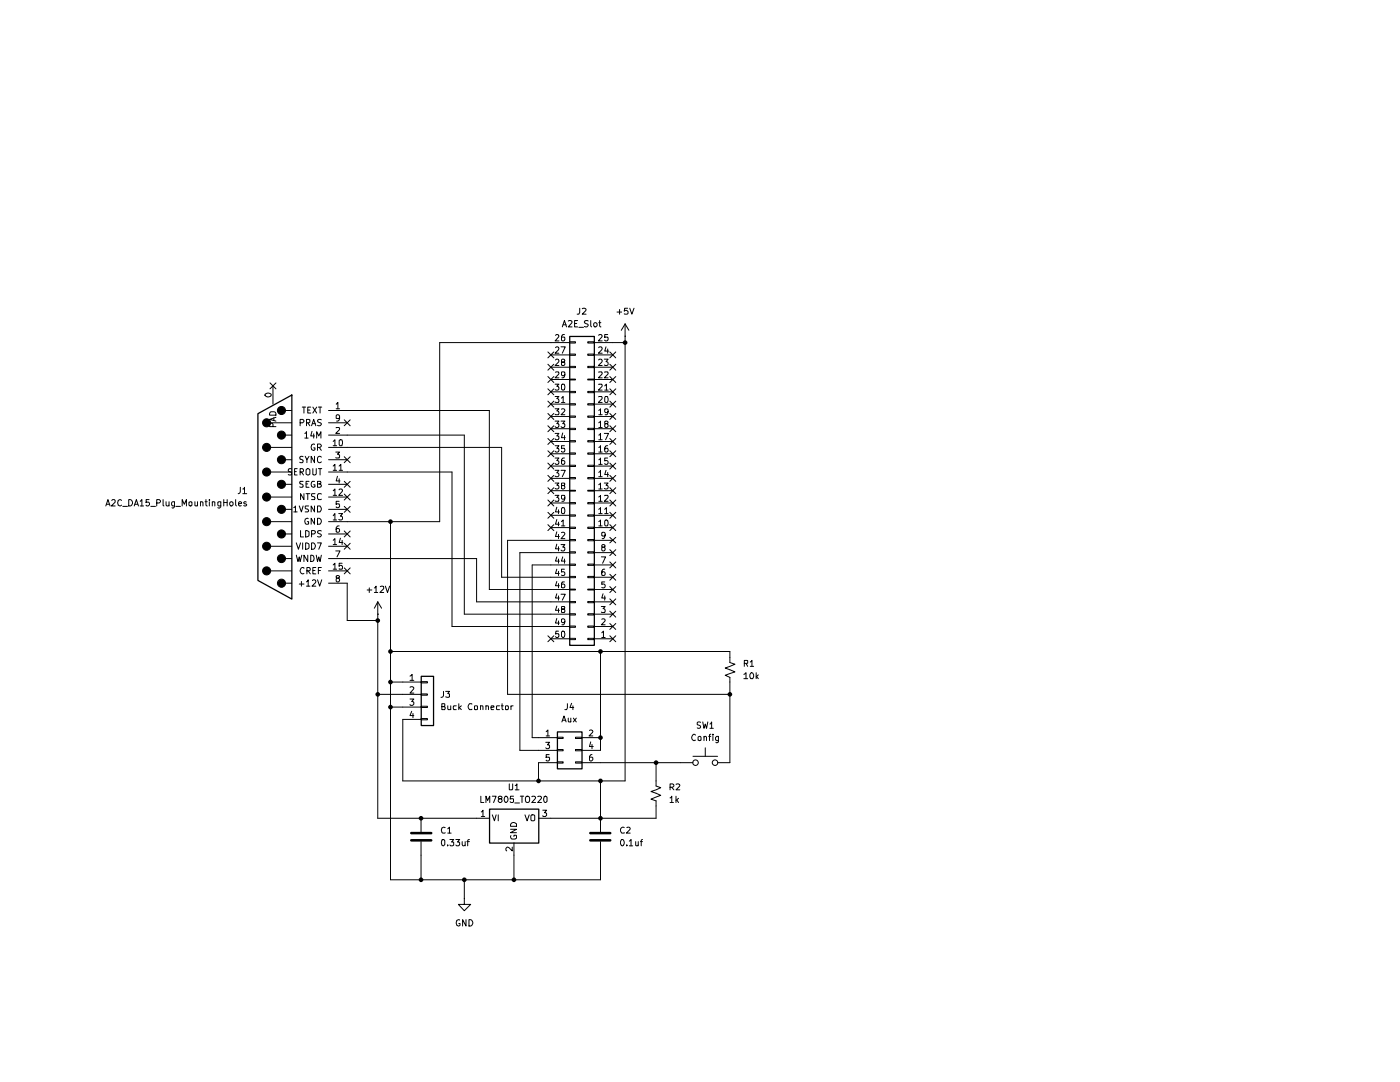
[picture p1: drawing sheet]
<svg xmlns="http://www.w3.org/2000/svg" width="279mm" height="216mm" viewBox="0 0 279 216" stroke-linecap="round" stroke-linejoin="round" font-family="sans-serif">
<path d="M113.7 67.1h4.9v61.7h-4.9zM51.5 82.5l6.7-3.7v40.7l-6.7-3.7zM84.1 135h2.4v9.8h-2.4zM111.2 146h5v7.4h-5zM97.7 161.5h9.8v6.7h-9.8z" fill="none" stroke="#000" stroke-width=".25"/>
<g fill="none" stroke="#000" stroke-width=".2">
<path d="M53 78.6a.75 .75 0 0 1 1.1 .3 .72 .72 0 0 1-1.2-.1zM53.9 76.4l1.2 1.2M54.5 77v3.6M55.1 76.4l-1.2 1.2M109.3 75.1l1.2 1.2M109.3 77.6l1.2 1.2M109.3 70.2l1.2 1.2M109.3 72.7l1.2 1.2M109.9 78.2h3.8M109.9 75.7h3.8M109.9 73.3h3.8M109.9 70.8h3.8"/>
<path d="M110.5 75.1l-1.2 1.2M110.5 77.6l-1.2 1.2M110.5 70.2l-1.2 1.2M110.5 72.7l-1.2 1.2M110.8 79.1h.7l-.4 .4 .4 .1v.2v.5l-.7-.1M110.8 76.7h.7l-.4 .4 .4 .1v.1v.5h-.7M110.9 74.3l.6-.1v.3l-.7 .9h.7M110.9 71.8l.4-.1h.2v.4l-.7 .8h.7M110.9 69.4l.4-.2 .2 .3-.7 1h.7M110.9 66.9l.4-.1 .2 .3-.7 .9h.7M112 69.2h.8l-.6 1.3M112.1 79.5l.3-.4v1.2"/>
<path d="M112.1 76.8l.1-.1h.4a.86 .86 0 0 1-.1 1.1h-.4v-.2zM112.2 72.3l-.1-.5 .1-.1h.4v.5l-.5 .1v.5l.1 .1h.3l.2-.2-.1-.4h-.1M112.2 65.2l.4-1.2 .5 1.2M112.4 64.8h.6M112.6 66.8h-.4l-.1 .3v.8l.1 .1 .4-.1v-.6h-.5v.1M112.7 74.7l-.2 .3h-.3l-.1-.2v-.5l.5-.1 .1 .2-.1 .9-.5 .1M113.4 64h.5l.3 .2-.8 1h.8M113.7 78.1h1.1v.3h-1.1zM113.7 75.6h1.1v.2h-1.1zM113.7 73.1h1.1v.3h-1.1zM113.7 70.6h1.1v.3h-1.1zM113.7 68.2h1.1v.2h-1.1z"/>
<path d="M113.7 68.4h-25.9v35.7h-22.2M114.7 64.6h.4M115.3 64h-.6v1.2h.6M115.5 65.3h1M115.7 61.5v.9l-.2 .3h-.3M116.2 61.6l.5-.1 .3 .3-.8 .9h.8M117.3 78.1h1.3v.3h-1.3zM117.3 75.6h1.3v.2h-1.3zM117.3 73.1h1.3v.3h-1.3zM117.3 70.6h1.3v.3h-1.3zM117.3 68.2h1.3v.2h-1.3zM117.4 64h-.7v.5l.5 .1 .2 .4-.3 .2-.5-.1"/>
<path d="M117.9 64v1.1l.2 .1M118.6 64.5l.3-.1 .3 .2v.4l-.3 .2-.3-.1-.1-.1zM118.6 78.2h3.7M118.6 75.7h3.7M118.6 73.3h3.7M118.6 70.8h3.7M118.6 68.4h6.2M119.5 79.2l.6-.1 .1 .4-.8 .8h.8M119.5 76.7h.6l.1 .3-.8 .8h.8M119.5 74.3l.6-.1 .1 .3-.8 .9h.8M119.5 71.8l.4-.1h.2l.1 .4-.8 .8h.8M119.5 69.4l.4-.2 .3 .3-.8 1h.8"/>
<path d="M119.5 66.9l.4-.1 .3 .3-.8 .9h.8M119.5 64.4h.4M119.7 64v1.1l.2 .1M120.6 71.7h.8l-.5 .5 .4 .1 .1 .1-.1 .4h-.7M120.7 77l.3-.3v1.1M120.7 74.3l.6-.1 .1 .3-.8 .9h.8M120.7 77.8h.7M120.8 79.2h.5l.1 .7-.2 .4h-.3l-.2-.2zM120.9 69.2l-.2 .9h.7M121.3 66.8h-.6v.5h.6v.6l-.4 .1-.2-.1M121.3 69.6v.9M121.7 77.6l1.2 1.2"/>
<path d="M121.7 75.1l1.2 1.2M121.7 70.2l1.2 1.2M121.7 72.7l1.2 1.2M122.9 75.1l-1.2 1.2M122.9 77.6l-1.2 1.2M122.9 70.2l-1.2 1.2M122.9 72.7l-1.2 1.2M123.1 62.3h1M123.6 61.8v.9M124.8 67.1h.1M124.8 64.6v91.2h-44.4v-12.3h3.6M124.8 64.6l-.8 1.3"/>
<path d="M124.8 64.6l.7 1.3M125.3 61.5h-.6l-.1 .6 .2-.2h.3l.2 .3v.3l-.1 .2-.6-.1M125.7 61.5l.4 1.2 .4-1.2M22.3 99.9l.2-.2h.3l.2 .2v.3l-.8 .8h.8M24.3 99.9l-.3-.2a.65 .65 0 0 0-.5 .6 .65 .65 0 0 0 .5 .7l.3-.2M25.7 99.7a.65 .65 0 0 1 .8 .6 .65 .65 0 0 1-.8 .7zM29.8 99.7h-.6v.6l.5-.1 .1 .5-.2 .3-.4-.2M32.5 99.7v1.2l.2 .1M41.1 99.7v1.1l.3 .2M41.8 99.7v.2M44.7 99.7v1.3M45.3 99.7v1.3"/>
<path d="M47 99.7v1.1l.2 .2M48 97.2v1l-.5 .3M48.5 97.6h.1l.2-.4v1.3M48.5 98.5h.7M53.9 82.3l.2-.1h.6l.3 .1 .1 .5h-1.3zM54 99.2h4.2M54 94.2h4.2M54 89.3h4.2M54 84.4h4.2M54.5 85.1v-.5l-.2-.2h-.4l-.1 .7h1.3M54.6 83.3v.6M55.1 83.3l-1.3 .4 1.3 .3"/>
<path d="M56.9 96.6h1.3M56.9 91.7h1.3M56.9 86.8h1.3M56.9 81.9h1.3M58.2 93.6l-.4-.1-.3 .3 .1 .3 .6 .2v.4h-.7M58.8 94.1h.3M59.3 93.5h-.5v1.3h.5M59.9 94.2l.6-.1v-.5l-.6-.1v1.3M59.9 84.4h.5l.3-.3-.1-.3-.7-.1v1.3M60.1 94.2l.5 .6M60.3 81.2h.7M60.5 96h-.6l-.1 .2 .1 .4 .6 .2v.3h-.7"/>
<path d="M60.5 91.1h-.4l-.3 .2 .1 .3 .6 .2v.4l-.2 .1-.5-.1M60.7 98.5v1.2l-.7-1.2v1.2M60.7 81.2v1.2M60.8 86.5l.4-.4v1.3M60.8 87.4h.7M60.9 91.1l.4 .6 .4-.6M61.1 98.5h.7M61.1 96.6h.3M61.2 84.4h.5l.1-.2v-.4l-.6-.1v1.3M61.3 91.7v.6M61.3 93.5h.3l.2 .3v.8l-.2 .2-.5-.2v-.8zM61.4 98.5v1.2"/>
<path d="M61.4 84.4l.4 .6M61.4 81.8h.4M61.7 96h-.6v1.2h.6M62 81.2h-.6v1.2h.6M62.2 85l.4-1.3 .4 1.3M62.3 86.1l-.3 .9h.8M62.4 84.5h.5M62.4 93.5v1.2l.2 .1h.3l.2-.3v-1M62.4 81.2l.8 1.2M62.6 86.6v.8M62.8 96h-.4a.61 .61 0 0 0-.3 .8 .61 .61 0 0 0 .8 .3v-.4h-.3M62.8 91.1v1.2l-.7-1.2v1.2"/>
<path d="M62.8 88.7l-.1-.1a.64 .64 0 0 0-.6 .6 .64 .64 0 0 0 .5 .7l.3-.2v-.3h-.3M62.9 98.5h-.6v.5a.47 .47 0 0 1 .4 .2 .47 .47 0 0 1 .1 .5h-.6M63.2 87.4v-1.3l.4 .9 .4-.9v1.3M63.2 81.2l-.8 1.2M63.4 96.6h.6v-.6h-.6v1.2h.5l.1-.1 .1-.3-.3-.2M63.4 89.3h.5l.2-.4-.2-.3h-.5v1.3M63.5 93.5h.7M63.5 81.2h.7M63.7 89.3l.4 .6M63.9 81.2v1.2M63.9 93.5v1.3M64.1 98.6l-.6-.1-.1 .3v.6l.1 .3 .6-.1"/>
<path d="M64.1 91.2l-.4-.1-.3 .3 .1 .8 .2 .1 .4-.1M64.1 83.8h-.6v.4l.5 .2 .1 .3-.2 .3-.5-.1M65.6 99.2h3.7M65.6 96.6h3.7M65.6 94.2h24.6v30.8h23.5M65.6 91.7h3.7M65.6 89.3h34.5v25.9h13.6M65.6 86.8h27.1v35.7h21M65.6 84.4h3.7M65.6 81.9h32.1v35.7h16M66.5 97.9l.3-.3v1.2M66.5 93l.3-.3v1.1"/>
<path d="M66.5 88.1l.3-.3v1.1M66.5 98.8h.7M66.5 93.8h.7M66.5 88.9h.7M67 90.2h.8l-.5 .4 .4 .1 .1 .2-.1 .5-.7-.1M67.1 85.4l.6-.1 .1 .3-.8 .9h.8M67.1 80.6l.3-.3v1.3M67.1 81.6h.7M67.3 95l-.2 1h.8M67.7 97.7l.4-.1 .3 .3-.8 .9h.8M67.7 93l.3-.3v1.1M67.7 87.9l.2-.1h.4l.1 .7-.2 .4h-.3l-.2-.2z"/>
<path d="M67.7 95.5v.9M67.7 93.8h.7M67.8 83.3l-.1 .2h-.5l-.1-.6 .4-.1 .3 .2-.2 .9-.4 .1M68.7 83.8l1.2 1.2M68.7 98.6l1.2 1.2M68.7 91.1l1.2 1.2M68.7 96l1.2 1.2M69.9 83.8l-1.2 1.2M69.9 98.6l-1.2 1.2M69.9 91.1l-1.2 1.2M69.9 96l-1.2 1.2M109.3 97.3l1.2 1.2"/>
<path d="M109.3 87.5l1.2 1.2M109.3 80l1.2 1.2M109.3 90l1.2 1.1M109.3 82.5l1.2 1.2M109.3 85l1.2 1.1M109.3 94.9l1.2 1.1M109.3 99.8l1.2 1.2M109.3 92.4l1.2 1.2M109.9 97.9h3.8M109.9 95.5h3.8M109.9 93h3.8M109.9 90.5h3.8"/>
<path d="M109.9 88.1h3.8M109.9 85.5h3.8M109.9 83.1h3.8M109.9 80.6h3.8M110.5 87.5l-1.2 1.2M110.5 80l-1.2 1.2M110.5 90l-1.2 1.1M110.5 82.5l-1.2 1.2M110.5 85l-1.2 1.1M110.5 94.9l-1.2 1.1M110.5 99.8l-1.2 1.2M110.5 92.4l-1.2 1.2"/>
<path d="M110.5 97.3l-1.2 1.2M110.8 98.8h.7l-.4 .5 .4 .1v.1v.5l-.7-.1M110.8 96.4h.7l-.4 .4 .4 .1v.6h-.7M110.8 93.8h.7l-.4 .6h.4v.6h-.7M110.8 91.4h.7l-.4 .5 .4 .1v.6l-.6 .1-.1-.2M110.8 88.9h.7l-.4 .5h.4v.7l-.6 .1-.1-.2M110.8 86.5h.7l-.4 .5h.4v.7l-.6 .1-.1-.2M110.8 84h.7l-.4 .5h.4v.7l-.6 .1-.1-.2M110.8 81.6h.7l-.4 .4 .4 .1v.1v.6l-.7-.1M112 93.8h.8l-.6 1.3M112 84h.7l-.4 .5h.3v.7l-.5 .1-.1-.2M112.1 81.7l.4-.1 .2 .3-.7 .9h.7"/>
<path d="M112.1 80.3h.6M112.2 96.9l-.1-.4 .5-.1v.4l-.5 .2v.5l.4 .1a.35 .35 0 0 0 .2-.4 .35 .35 0 0 0-.2-.3M112.3 86.4l-.2 .9h.7M112.6 91.4l-.4 .1-.1 .2v.8l.1 .2 .4-.1v-.6l-.4-.1-.1 .3M112.6 88.9h-.5v.6l.5-.1a.45 .45 0 0 1 0 .6 .45 .45 0 0 1-.5 .1v-.1M112.6 86.9v.9M112.7 99.4l-.2 .2h-.3l-.1-.2v-.5l.5-.1 .1 .2-.1 .9-.5 .1M113.7 97.8h1.1v.2h-1.1zM113.7 95.3h1.1v.2h-1.1zM113.7 92.8h1.1v.3h-1.1zM113.7 90.4h1.1v.2h-1.1zM113.7 87.9h1.1v.3h-1.1z"/>
<path d="M113.7 85.5h1.1v.2h-1.1zM113.7 83h1.1v.3h-1.1zM113.7 80.6h1.1v.2h-1.1zM117.3 97.8h1.3v.2h-1.3zM117.3 95.3h1.3v.2h-1.3zM117.3 92.8h1.3v.3h-1.3zM117.3 90.4h1.3v.2h-1.3zM117.3 87.9h1.3v.3h-1.3zM117.3 85.5h1.3v.2h-1.3zM117.3 83h1.3v.3h-1.3zM117.3 80.6h1.3v.2h-1.3zM118.6 97.9h3.7"/>
<path d="M118.6 95.5h3.7M118.6 93h3.7M118.6 90.5h3.7M118.6 88.1h3.7M118.6 85.5h3.7M118.6 83.1h3.7M118.6 80.6h3.7M119.5 99.2l.3-.4v1.2M119.5 96.7l.3-.3v1.2M119.5 94.3l.3-.5v1.3M119.5 91.7l.3-.3v1.3M119.5 89.3l.3-.4v1.3"/>
<path d="M119.5 86.8l.3-.3v1.3M119.5 84.4l.3-.4v1.3M119.5 81.9l.3-.3v1.2M119.5 97.6h.7M119.5 95.1h.7M119.5 92.7h.7M119.5 90.2h.7M119.5 87.8h.7M119.5 85.3h.7M119.5 82.8h.7M120.6 96.4h.8l-.5 .4 .4 .1v.6h-.7M120.6 86.5h.8l-.5 1.3"/>
<path d="M120.7 98.9l.6-.1 .1 .4-.8 .8h.8M120.9 84.5l-.2-.1v-.3h.6v.4h-.4l-.2 .2v.4l.2 .2h.2l.3-.3v-.2l-.3-.3M120.9 93.8l-.2 .9h.7M121.3 91.4h-.6v.6h.6v.6l-.4 .1-.2-.2M121.3 88.9l-.4 .1-.2 .3v.7l.2 .2 .4-.1v-.7h-.5l-.1 .3M121.3 94.3v.8M121.4 82.1l-.3 .2h-.2l-.2-.1v-.5l.4-.1 .3 .2-.2 .9-.4 .1M121.7 99.8l1.2 1.2M121.7 92.4l1.2 1.2M121.7 87.5l1.2 1.2M121.7 90l1.2 1.1M121.7 97.3l1.2 1.2"/>
<path d="M121.7 94.9l1.2 1.1M121.7 82.5l1.2 1.2M121.7 85l1.2 1.1M121.7 80l1.2 1.2M122.9 99.8l-1.2 1.2M122.9 97.3l-1.2 1.2M122.9 94.9l-1.2 1.1M122.9 82.5l-1.2 1.2M122.9 92.4l-1.2 1.2M122.9 80l-1.2 1.2M122.9 85l-1.2 1.1M122.9 87.5l-1.2 1.2"/>
<path d="M122.9 90l-1.2 1.1M21.1 101l.4-1.3 .5 1.3M21.3 100.6h.6M24.5 101h.9M26.8 101l.4-1.3 .4 1.3M26.9 100.6h.6M28 100l.3-.3v1.3M28 101h.7M30.1 101h.9M31.3 100.4h.5l.2-.5-.2-.2h-.5v1.3M33.1 100.1v.7l.2 .2 .4-.2M33.7 100.1v.9"/>
<path d="M34.8 100.1v1l-.2 .3-.3-.1M34.8 100.2a.36 .36 0 0 0-.6 .2l.1 .5h.5M35.1 101h.9M36.4 101v-1.3l.4 .9 .4-.9v1.3M37.7 100.2h.6v.6l-.2 .2-.4-.2zM38.9 100.1v.8l.3 .1 .2-.2M39.4 100.1v.9M40 100.2l.3-.1 .2 .2v.7M40 100.1v.9M40.9 100.1h.5M41.8 100.1v.9M42.4 100.2h.5v.8"/>
<path d="M42.4 100.1v.9M44.1 100.1v1l-.3 .3-.3-.1M44.1 100.2h-.6v.6l.1 .2 .5-.1M44.7 100.3h.6M45.9 100.2l.4-.1 .2 .3v.3l-.2 .3-.5-.3zM47.6 100.5h.6l-.2-.4-.4 .2v.5l.2 .2 .3-.1M49.1 100.2l-.3-.1-.2 .3 .5 .1 .1 .3-.1 .2-.5-.1M54 113.9h4.2M54 109h4.2M54 104.1h4.2M56.9 116.4h1.3M56.9 111.5h1.3"/>
<path d="M56.9 106.5h1.3M56.9 101.6h1.3M58.6 101.3l.4-.3v1.1M58.6 102.1h.7M59.1 110.8l.4 1.3 .2-1 .2 1 .3-1.3M59.1 108.3l.5 1.3 .4-1.3M59.7 101l.4 1.1 .4-1.1M59.7 116.5h1M60 105.9v1.2h.6M60.1 116v1M60.4 108.3v1.3M60.7 113.4l-.2-.2a.6 .6 0 0 0-.6 .7 .6 .6 0 0 0 .8 .5"/>
<path d="M61 108.3l.6 .2 .1 .2v.6l-.4 .3h-.3zM61 105.9l.7 .2v.7l-.4 .3h-.3zM61.2 116.1l.3-.4v1.3M61.2 117h.6M61.3 113.9l.5-.1v-.5l-.5-.1v1.3M61.4 110.8v1.3l-.7-1.3v1.3M61.5 103.5l-.1-.1a.66 .66 0 0 0-.6 .5 .66 .66 0 0 0 .3 .7l.5-.1v-.4h-.3M61.5 113.9l.4 .6M61.6 101h-.7v.4l.7 .4-.2 .3h-.5M62 110.8a.64 .64 0 0 1 .7 .6 .64 .64 0 0 1-.7 .7zM62.2 108.3a.65 .65 0 0 1 .7 .7 .65 .65 0 0 1-.7 .6zM62.2 106.5h.5l.2-.2v-.3l-.7-.1v1.2"/>
<path d="M62.4 115.9l.4-.2 .1 .1 .1 .3-.7 .9h.7M62.4 113.8h.5M62.8 103.4v1.2l-.7-1.2v1.2M62.8 101v1.1l-.7-1.1v1.1M63 113.2h-.6v1.3h.6M63.1 110.8l.3 1.3 .2-1 .3 1 .2-1.3M63.4 115.7l.4 1.3 .4-1.3M63.4 108.3h.7l-.5 1.3M63.4 103.4a.66 .66 0 0 1 .7 .4 .66 .66 0 0 1-.2 .8h-.5zM63.4 101h.5l.1 .2 .1 .4-.2 .5h-.5zM63.5 113.8h.5M64.1 113.2h-.6v1.3"/>
<path d="M64.1 106h-.6v.4l.5 .1 .1 .4-.2 .2h-.5M65.6 116.4h3.7v7.4h6.1M65.6 113.9h3.7M65.6 111.5h29.5v8.6h18.6M65.6 109h3.7M65.6 106.5h3.7M65.6 101.6h3.7M66.5 112.7l.3-.3v1.2M66.5 107.8l.3-.3v1.2M66.5 102.9l.3-.4v1.3M66.5 113.6h.7M66.5 108.7h.7"/>
<path d="M66.5 103.8h.7M67 109.9h.9l-.6 1.2M67.3 115.4l-.2-.1v-.4h.6v.4l-.6 .2v.4l.2 .2h.2l.3-.2v-.3l-.3-.2M67.6 102.5h.8l-.5 .5 .4 .1v.6h-.7M67.7 104.9l-.4 .1-.2 .3v.8h.6v-.6l-.4-.1-.2 .3M67.7 100h-.6v.6l.6-.1a.45 .45 0 0 1 0 .6 .45 .45 0 0 1-.6 .1v-.1M67.9 107.4l-.2 .8h.7M68.3 112.4h-.6v.6l.4-.2 .3 .3-.1 .5-.6-.1M68.3 107.8v.9M68.7 106l1.2 1.1M68.7 101l1.2 1.2M68.7 113.3l1.2 1.2"/>
<path d="M68.7 108.4l1.2 1.2M69.9 106l-1.2 1.1M69.9 101l-1.2 1.2M69.9 113.3l-1.2 1.2M69.9 108.4l-1.2 1.2M73.3 117.7h.9M73.7 117.3v.9M74.7 117.3h.2l.2-.3v1.2M74.7 118.2h.7M75.9 117h.7v.5l-.8 .7h.8M76.9 117l.4 1.2 .5-1.2M77.9 104.1v71.5h41.9v-7.7"/>
<path d="M109.3 104.7l1.2 1.2M109.3 102.2l1.2 1.2M109.9 105.3h3.8M109.9 102.8h3.8M109.9 100.4h3.8M110.5 104.7l-1.2 1.2M110.5 102.2l-1.2 1.2M111.1 118.5l-.2 .8h.7M111.1 116l-.2 .9h.7M111.1 113.6l-.2 .8h.7M111.1 111.1l-.2 .9h.7M111.1 108.6l-.2 .9h.7"/>
<path d="M111.1 106.1l-.2 1h.7M111.1 103.7l-.2 .9h.7M111.1 101.2l-.2 .9h.7M111.5 101.7v.8M111.5 104.2v.7M111.5 106.6v.9M111.5 109.1v.8M111.5 111.5v.9M111.5 114v.8M111.5 116.5v.8M111.5 118.9v.9M112 118.6h.8l-.6 1.2"/>
<path d="M112 108.7h.7l-.4 .5h.3l.1 .1-.1 .5-.5 .1-.1-.1M112.1 106.3l.4-.1 .2 .3-.7 1h.7M112.1 104.1l.3-.3v1.1M112.1 104.9h.6M112.1 101.4h.5l.1 .7-.1 .4h-.4l-.1-.2zM112.3 111.1l-.2 .9h.7M112.6 116.1h-.4l-.1 .3v.8h.5v-.6l-.4-.1-.1 .3M112.6 113.6h-.5v.6h.5l.1 .4-.2 .2h-.4M112.6 111.5v.9M113.7 117.6h1.1v.1h-1.1zM113.7 115h1.1v.3h-1.1zM113.7 112.6h1.1v.2h-1.1z"/>
<path d="M113.7 110.1h1.1v.3h-1.1zM113.7 107.6h1.1v.3h-1.1zM113.7 105.2h1.1v.2h-1.1zM113.7 102.7h1.1v.3h-1.1zM113.7 100.3h1.1v.2h-1.1zM113.7 107.8h-12.4v30.8h44.4M113.7 112.7h-7.5v34.5h5M113.7 110.3h-9.9v39.4h7.4M117.3 117.6h1.3v.1h-1.3zM117.3 115h1.3v.3h-1.3zM117.3 112.6h1.3v.2h-1.3zM117.3 110.1h1.3v.3h-1.3z"/>
<path d="M117.3 107.6h1.3v.3h-1.3zM117.3 105.2h1.3v.2h-1.3zM117.3 102.7h1.3v.3h-1.3zM117.3 100.3h1.3v.2h-1.3zM118.6 117.6h3.7M118.6 115.2h3.7M118.6 112.7h3.7M118.6 110.3h3.7M118.6 107.8h3.7M118.6 105.3h3.7M118.6 102.8h3.7M118.6 100.4h3.7"/>
<path d="M119.5 104.1l.3-.3v1.1M119.5 101.6l.3-.3v1.2M119.5 104.9h.7M119.5 102.5h.7M119.5 100h.7M120 111.1h.9l-.6 1.3M120.3 109.2l-.2-.1v-.3l.2-.1h.4v.5h-.4l-.2 .1v.5l.2 .1h.2l.3-.2v-.3l-.3-.2M120.3 118.5l-.2 .8h.8M120.7 116.1h-.6v.5l.4-.1 .3 .3-.1 .4h-.6M120.7 113.6l-.4 .1-.2 .2v.9h.6v-.6l-.4-.1-.2 .2M120.7 101.6l.3-.3v1.2M120.7 118.9v.9"/>
<path d="M120.7 102.5h.7M120.8 106.7l-.3 .3-.4-.1v-.6h.6l.1 .6a.58 .58 0 0 1-.6 .6M120.8 103.8h.2a.77 .77 0 0 1 .2 1.1h-.3l-.2-.1zM121.7 119.5l1.2 1.2M121.7 109.7l1.2 1.2M121.7 117l1.2 1.2M121.7 102.2l1.2 1.2M121.7 104.7l1.2 1.2M121.7 112.1l1.2 1.2M121.7 107.2l1.2 1.1M121.7 114.6l1.2 1.2M122.9 119.5l-1.2 1.2"/>
<path d="M122.9 109.7l-1.2 1.2M122.9 117l-1.2 1.2M122.9 102.2l-1.2 1.2M122.9 104.7l-1.2 1.2M122.9 107.2l-1.2 1.1M122.9 114.6l-1.2 1.2M122.9 112.1l-1.2 1.2M75.4 122.5h.1M75.4 138.6h8.6M75.4 120.1l-.7 1.3M75.4 120.1l.8 1.3M75.4 120.1v43.2h22.3"/>
<path d="M77.9 130h67.8v2.2l1 .3-2 .8 2 .8-2 .6 1 .5v17h-2.5M77.9 136.1h6.1M81.8 134.9l.4-.3v1.2M81.8 137.1l.5-.1 .3 .3-.8 1h.8M81.8 139.5h.8l-.4 .5 .4 .2v.3l-.3 .3h-.3l-.2-.2M81.8 135.8h.8M84 136h1.3v.3h-1.3zM84 138.5h1.3v.2h-1.3zM88.5 138v.8l-.2 .3h-.3M88.9 138h.8l-.3 .4 .3 .1v.6h-.8M109.3 126.9l1.2 1.2M109.9 127.5h3.8"/>
<path d="M110.5 126.9l-1.2 1.2M111.1 123.4l-.2 .9h.7M111.1 120.9l-.2 .9h.7M111.5 125.9h-.6v.6l.6-.1v.7l-.5 .1-.1-.2M111.5 121.4v.8M111.5 123.9v.8M112.1 126l.4-.1a.78 .78 0 0 1-.2 1.3l-.2-.2zM112.2 121.5l-.1-.1v-.3l.5-.1v.4l-.5 .2v.6h.5l.1-.4-.2-.3M112.7 124l-.2 .2h-.3l-.1-.1v-.5l.4-.1 .2 .2-.1 .9-.5 .1M113.7 127.4h1.1v.2h-1.1zM113.7 124.9h1.1v.3h-1.1zM113.7 122.5h1.1v.2h-1.1z"/>
<path d="M113.7 120h1.1v.3h-1.1zM117.3 127.4h1.3v.2h-1.3zM117.3 124.9h1.3v.3h-1.3zM117.3 122.5h1.3v.2h-1.3zM117.3 120h1.3v.3h-1.3zM118.6 127.5h3.7M118.6 125h3.7M118.6 122.5h3.7M118.6 120.1h3.7M119.8 130v19.7h-3.7M120 121h.8l-.5 .4 .4 .1 .1 .2-.1 .5-.7-.1M120.1 126.3l.3-.4v1.3"/>
<path d="M120.1 123.6l.4-.1 .3 .3-.8 .9h.8M120.1 127.2h.7M121.7 124.4l1.2 1.2M121.7 126.9l1.2 1.2M121.7 122l1.2 1.1M122.9 124.4l-1.2 1.2M122.9 126.9l-1.2 1.2M122.9 122l-1.2 1.1M148.5 134.6l.4-.4v1.2M148.5 135.4h.7M148.5 132.4h.6l.1-.5-.7-.1v1.2M148.9 132.4l.3 .6"/>
<path d="M149.7 132.1l.4-.3v1.2M149.7 133h.7M149.8 134.3l.3-.1a.84 .84 0 0 1 .1 1.2l-.4-.1a.78 .78 0 0 1 0-1zM150.9 134.2v1.2M151 135l.3 .4M151.3 134.7l-.4 .4M77.9 141.1h6.1M82.2 141.9l-.4 .9h.8M82.4 142.4v.8M84 140.9h1.3v.3h-1.3zM84 143.4h1.3v.2h-1.3zM88.2 141h.4l.2-.2-.1-.4h-.5v1.2h.6l.1-.4-.3-.2"/>
<path d="M89.4 140.8v.8l.6-.1M90 140.8v.8M91.1 140.8h-.6v.2v.6h.6M91.6 140.4v1.2M91.6 141.2l.5 .4M92.1 140.8l-.5 .5M94.2 140.5l-.5-.1-.3 .5 .3 .7 .5-.1M94.7 140.9h.6l-.1 .7-.5-.1zM95.9 140.9l.4-.1 .1 .8M95.9 140.8v.8M96 158.9v1.2h.6M97 140.9l.4-.1 .1 .8"/>
<path d="M97 140.8v.8M98 141.2l.6-.1-.1-.3h-.4l-.1 .2 .1 .6h.4M98.2 158.9h.8l-.5 1.2M99.7 140.8l-.6 .1v.6l.6 .1M99.7 159.4l-.3-.2 .1-.2h.6l.1 .2-.8 .4v.3l.3 .2h.2l.3-.2v-.3l-.3-.2M100 140.8h.5M100.2 140.4v1l.3 .2M100.8 159l.2-.1a.67 .67 0 0 1 .4 .6 .67 .67 0 0 1-.4 .6l-.4-.5zM101 140.8h.4v.8l-.5-.1zM101.6 156.4l.1 1.2h.5l.1-1.2M102 140.8v.8M102.4 140.8l-.4 .2"/>
<path d="M102.5 158.9h-.6l-.1 .6 .6-.1 .1 .6-.2 .1h-.3l-.2-.1M102.8 156.8l.4-.4v1.2M102.8 157.6h.8M103.8 158.9h.7M104.2 158.9v1.2M105 159h.5a.77 .77 0 0 1-.1 1.1h-.4a.87 .87 0 0 1 0-1.1zM106.1 159l.5-.1 .3 .2-.8 1h.8M107.3 159l.5-.1 .3 .2-.8 1h.8M108.6 159l.3-.1 .3 .2v.8l-.3 .2a.77 .77 0 0 1-.3-1.1zM108.9 148.1h.8l-.4 .5h.3v.7l-.5 .1-.2-.2M109 146l.3-.3v1.1M109 146.8h.7"/>
<path d="M109.6 150.6h-.6v.6l.6-.1v.7h-.4l-.2-.1M111.2 147.1h1.2v.3h-1.2zM111.2 149.6h1.2v.2h-1.2zM111.2 152h1.2v.3h-1.2zM111.2 152.2h-3.7v3.6M112.1 144.1l.5-1.2 .4 1.2M112.3 143.7h.6M113.2 140.4v.9l-.1 .3h-.4M113.4 143.3l.1 .8 .4-.1M113.9 143.3v.8M114.1 140.3l-.4 .9h.8M114.3 140.8v.8"/>
<path d="M114.4 143.3l.6 .8M114.8 147.1h1.3v.3h-1.3zM114.8 149.6h1.3v.2h-1.3zM114.8 152h1.3v.3h-1.3zM115 143.3l-.6 .8M116.1 152.2h22.2M116.1 147.2h3.7M117.6 145.7h.5l.2 .3-.7 .8h.7M117.9 148l-.3 1h.8M118.1 150.6l-.3 .1-.2 .2v.8l.5 .1 .2-.2v-.3l-.2-.2h-.4l-.1 .2M118.1 148.5v.9M119.8 155.8v10.2"/>
<path d="M130.9 152.2v4.6l1 .4-2 .7 2 .8-2 .8 1 .3v3.5h-23.4M133.7 159.2l.4-.3v1.2M133.7 157.1h.5l.3-.3-.1-.3-.7-.1v1.2M134.1 157.1l.4 .5M134.9 156.5l.5-.1 .3 .3-.8 .9h.8M134.9 158.9v1.2M135.1 159.6l.3 .5M135.4 159.3l-.5 .4M138.3 150.9h4.9M138.8 146.7l-.2-.2a.65 .65 0 0 0-.6 .6 .65 .65 0 0 0 .6 .7l.2-.1M139.3 147.1l.4-.2 .2 .2v.6h-.6zM139.8 144.1h-.5l-.2 .1v.4l.7 .4-.2 .3-.5-.1"/>
<path d="M140.2 144.1l.3 1.2 .3-.8 .2 .8 .3-1.2M140.5 147.1l.2-.2 .3 .2v.7M140.5 146.9v.9M140.8 149.2v1.7M141.4 146.9h.5M141.7 144.5l.3-.4v1.2M141.7 145.3h.7M141.9 146.5l-.3 .1v1.2M142.3 146.5v.2M142.3 146.9v.9M143.4 146.9v1.1l-.3 .2-.2-.1M143.4 147l-.4-.1-.2 .3 .1 .5h.5"/>
<path d="M84 163.3v2.7M84 167.9v7.7M88.2 167.6l.3-.1 .3 .3v.7l-.3 .3a.77 .77 0 0 1-.3-1.2zM88.9 165.1h-.3a.67 .67 0 0 0-.5 .5 .67 .67 0 0 0 .2 .6h.6M89.4 168.6v.2M89.4 165.4l.3-.3v1.1M89.4 166.2h.6M89.8 167.5h.7l-.4 .5 .4 .1v.5l-.2 .2h-.3l-.2-.2M91 167.5h.7l-.4 .5h.3v.7l-.5 .1-.1-.2M92.2 167.9l.1 .8 .3 .1 .2-.2M92.7 179.3v1.2h1.2l-1.2 1.2-1.2-1.2h1.2M92.7 179.3h.1"/>
<path d="M92.7 175.6v3.7M92.8 167.9v.9M93.2 167.9h.5M93.7 167.5l-.4 .2v1.1M96 162l.4-.3v1.2M96 162.9h.7M97 160.1v-1.2l.3 .8 .4-.8v1.2M98.2 162.6l.5 1.2 .3-1.2M99.4 162.6v1.2M101.9 165.5h1.2l-1.2 .7h1.2M102 166.7a.46 .46 0 0 0 .1 .7h.7l.3-.1-.1-.6h-.4v.2M102 164.4a.72 .72 0 0 1 1.1 0v.5h-1.2z"/>
<path d="M102.2 169v.8l-.9-.8-.3 .3v.3l.1 .2M102.6 168.2v7.4M102.7 160.2h1M104.8 162.6l.4 1.2 .4-1.2M106 162.8l.1-.2h.4l.2 .2v.8l-.2 .2h-.4l-.1-.2zM108.3 161.7h.8l-.4 .5 .4 .1v.4l-.3 .2h-.3l-.2-.1M124 167.6a.56 .56 0 0 1 .6 .3 .56 .56 0 0 1-.2 .7v.1a.55 .55 0 0 1-.6-.3 .55 .55 0 0 1 .1-.6zM124.6 165.1a.61 .61 0 0 0-.8 .3 .61 .61 0 0 0 .3 .8h.5M125.1 168.6v.2M125.1 165.1h.4l.3 .3-.8 .8h.8M125.6 167.8l.3-.3v1.3M125.6 168.8h.7"/>
<path d="M126.9 167.9v.8l.3 .1 .2-.2M127.4 167.9v.9M127.8 167.9h.4M128.2 167.5l-.2 .2v1.1M133.7 160.1h.7M91.7 183.6l-.1-.1a.64 .64 0 0 0-.6 .6 .64 .64 0 0 0 .6 .7l.2-.2v-.3h-.2M93 183.5v1.3l-.7-1.3v1.3M93.6 183.5a.65 .65 0 0 1 .8 .6 .65 .65 0 0 1-.8 .7z"/>
<circle cx="53.2" cy="84.4" r=".8"/>
<circle cx="53.2" cy="99.2" r=".8"/>
<circle cx="53.2" cy="94.2" r=".8"/>
<circle cx="53.2" cy="89.3" r=".8"/>
<circle cx="56.2" cy="81.9" r=".8"/>
<circle cx="56.2" cy="86.8" r=".8"/>
<circle cx="56.2" cy="91.7" r=".8"/>
<circle cx="56.2" cy="96.6" r=".8"/>
<circle cx="53.2" cy="113.9" r=".8"/>
<circle cx="53.2" cy="104.1" r=".8"/>
<circle cx="53.2" cy="109" r=".8"/>
<circle cx="56.2" cy="116.4" r=".8"/>
<circle cx="56.2" cy="111.5" r=".8"/>
<circle cx="56.2" cy="106.5" r=".8"/>
<circle cx="56.2" cy="101.6" r=".8"/>
<circle cx="138.8" cy="152.2" r=".55"/>
<circle cx="142.7" cy="152.2" r=".55"/>
</g>
<g fill="#000">
<circle cx="124.8" cy="68.4" r=".47"/>
<circle cx="53.2" cy="84.4" r=".8"/>
<circle cx="53.2" cy="94.2" r=".8"/>
<circle cx="53.2" cy="99.2" r=".8"/>
<circle cx="53.2" cy="89.3" r=".8"/>
<circle cx="56.2" cy="86.8" r=".8"/>
<circle cx="56.2" cy="91.7" r=".8"/>
<circle cx="56.2" cy="96.6" r=".8"/>
<circle cx="56.2" cy="81.9" r=".8"/>
<circle cx="53.2" cy="109" r=".8"/>
<circle cx="53.2" cy="104.1" r=".8"/>
<circle cx="53.2" cy="113.9" r=".8"/>
<circle cx="56.2" cy="101.6" r=".8"/>
<circle cx="56.2" cy="106.5" r=".8"/>
<circle cx="56.2" cy="111.5" r=".8"/>
<circle cx="56.2" cy="116.4" r=".8"/>
<circle cx="77.9" cy="104.1" r=".47"/>
<circle cx="75.4" cy="138.6" r=".47"/>
<circle cx="75.4" cy="123.8" r=".47"/>
<circle cx="77.9" cy="136.1" r=".47"/>
<circle cx="77.9" cy="130" r=".47"/>
<circle cx="119.8" cy="130" r=".47"/>
<circle cx="145.7" cy="138.6" r=".47"/>
<circle cx="77.9" cy="141.1" r=".47"/>
<circle cx="107.5" cy="155.8" r=".47"/>
<circle cx="119.8" cy="155.8" r=".47"/>
<circle cx="119.8" cy="147.2" r=".47"/>
<circle cx="130.9" cy="152.2" r=".47"/>
<circle cx="84" cy="175.6" r=".47"/>
<circle cx="84" cy="163.3" r=".47"/>
<circle cx="92.7" cy="175.6" r=".47"/>
<circle cx="102.6" cy="175.6" r=".47"/>
<circle cx="119.8" cy="163.3" r=".47"/>
</g>
<path d="M82.1 166.2h4M82.1 167.7h4M117.8 166.2h4M117.8 167.7h4" fill="none" stroke="#000" stroke-width=".51"/>
</svg>
